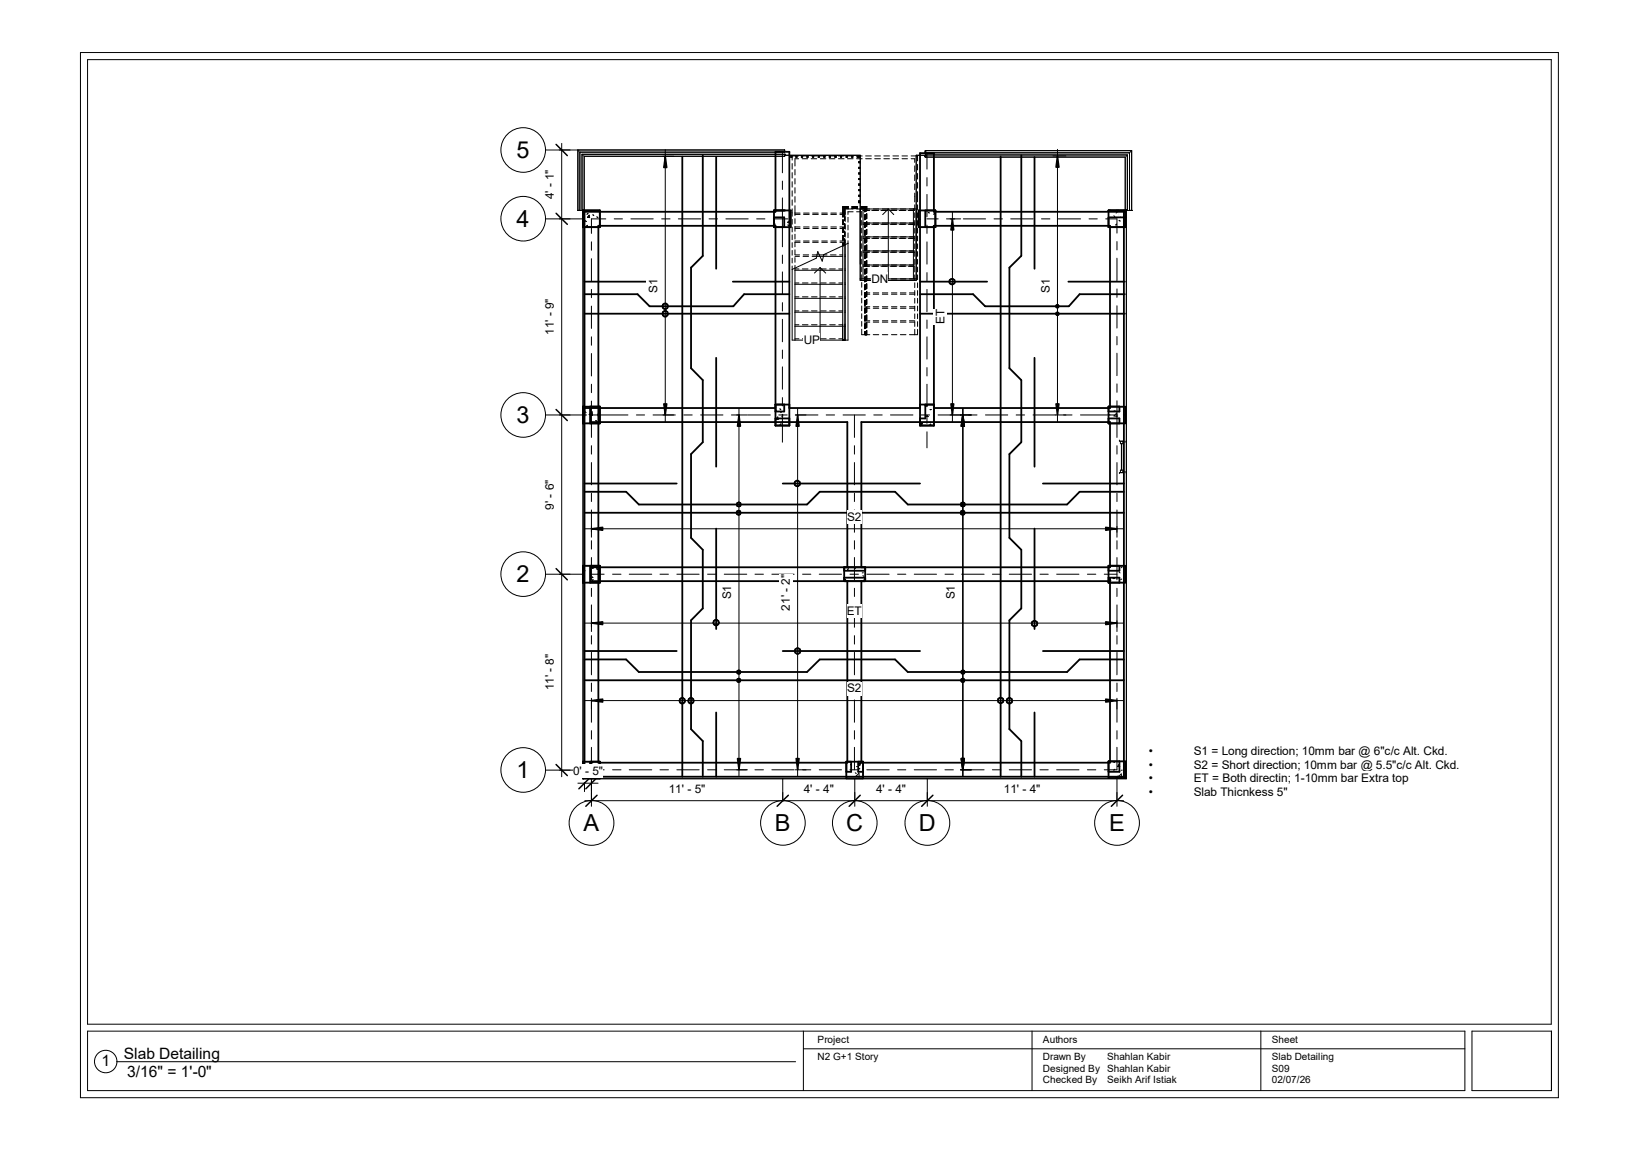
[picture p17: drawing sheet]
<svg xmlns="http://www.w3.org/2000/svg" width="420mm" height="297mm" viewBox="0 0 420 297" stroke-linecap="round" stroke-linejoin="round" font-family="sans-serif">
<defs><g id="words">
<g font-size="6">
<text x="132.4" y="40.5">5</text>
<text x="132.4" y="58.1">4</text>
<text x="132.4" y="108.4">3</text>
<text x="132.4" y="149.1">2</text>
<text x="132.4" y="199.3">1</text>
<text x="149.5" y="212.9">A</text>
<text x="198.5" y="212.9">B</text>
<text x="216.8" y="212.9">C</text>
<text x="235.4" y="212.9">D</text>
<text x="284.2" y="212.9">E</text>
</g>
<g font-size="4">
<text x="26" y="273.3">1</text>
<text x="31.7" y="271.3">Slab Detailing</text>
<text x="32.6" y="275.9">3/16&quot; = 1'-0&quot;</text>
</g>
<g font-size="3">
<text x="141.9" y="51.1" transform="rotate(-90 141.9 51.1)">4' - 1&quot;</text>
<text x="168.5" y="75" transform="rotate(-90 168.5 75)">S1</text>
<text x="223.3" y="72.5">DN</text>
<text x="269" y="75" transform="rotate(-90 269 75)">S1</text>
<text x="242" y="83.1" transform="rotate(-90 242 83.1)">ET</text>
<text x="141.9" y="85.9" transform="rotate(-90 141.9 85.9)">11' - 9&quot;</text>
<text x="206" y="88.2">UP</text>
<text x="141.9" y="130.6" transform="rotate(-90 141.9 130.6)">9' - 6&quot;</text>
<text x="217" y="133.4">S2</text>
<text x="187.4" y="153.6" transform="rotate(-90 187.4 153.6)">S1</text>
<text x="244.7" y="153.6" transform="rotate(-90 244.7 153.6)">S1</text>
<text x="202.4" y="156.5" transform="rotate(-90 202.4 156.5)">21' - 2&quot;</text>
<text x="217" y="157.6">ET</text>
<text x="141.9" y="176.9" transform="rotate(-90 141.9 176.9)">11' - 8&quot;</text>
<text x="217" y="177.5">S2</text>
<text x="294.4" y="193.5">•</text>
<text x="294.4" y="197">•</text>
<text x="305.9" y="193.5">S1 = Long direction; 10mm bar @ 6&quot;c/c Alt. Ckd.</text>
<text x="305.9" y="197">S2 = Short direction; 10mm bar @ 5.5&quot;c/c Alt. Ckd.</text>
<text x="146.9" y="198.6">0' - 5&quot;</text>
<text x="171.4" y="203.1">11' - 5&quot;</text>
<text x="206" y="203.1">4' - 4&quot;</text>
<text x="224.5" y="203.1">4' - 4&quot;</text>
<text x="257.3" y="203.1">11' - 4&quot;</text>
<text x="294.4" y="200.5">•</text>
<text x="294.4" y="203.9">•</text>
<text x="305.9" y="200.5">ET = Both directin; 1-10mm bar Extra top</text>
<text x="305.9" y="203.9">Slab Thicnkess 5&quot;</text>
</g>
<g font-size="2.6">
<text x="209.5" y="267.2">Project</text>
<text x="267.3" y="267.2">Authors</text>
<text x="325.9" y="267.2">Sheet</text>
<text x="209.5" y="271.7">N2 G+1 Story</text>
<text x="267.2" y="271.7">Drawn By</text>
<text x="267.2" y="274.7">Designed By</text>
<text x="283.7" y="271.7">Shahlan Kabir</text>
<text x="283.7" y="274.7">Shahlan Kabir</text>
<text x="325.9" y="271.7">Slab Detailing</text>
<text x="325.9" y="274.7">S09</text>
<text x="267.2" y="277.6">Checked By</text>
<text x="283.7" y="277.6">Seikh Arif Istiak</text>
<text x="325.9" y="277.6">02/07/26</text>
</g>
</g></defs>
<g fill="none" stroke="#fefefe" stroke-width=".26">
<path d="M148.1 38.4h.1M148.1 38.4l.3 .4M148.1 38.5h.1M148.4 38.8h.1M148.4 38.8l.2 .2M148.6 39h.1M149.1 39.5h.1M149.1 39.5l.2 .2M149.2 39.6h.1M149.3 39.7l.2 .2M149.3 39.7h.1M149.4 39.7v.1"/>
<path d="M149.4 39.8h51.6M149.4 39.8v14.1h.3M149.4 39.8l.2 .1M149.5 39.8v.1M149.5 39.9h.1M149.6 39.9h.1M149.6 39.9l.1 .1M149.6 40h.1M201 40h.1M201 39.9h.1M201 39.6h.1M237.1 39.8h.1"/>
<path d="M237.1 39.9h.1M288.6 39.9h.1M288.6 39.8v14.1M288.7 39.9h.1M288.8 39.8h.1M288.9 39.7h.1M288.9 39.7l-.6 .6M289.4 39.2h.1M289.9 38.7h.1M290 38.6l-.6 .6M149.2 53.9h.1M149.5 53.9h.1"/>
<path d="M149.6 53.9h.1M149.7 40h.1M149.7 53.9h.1M151 53.9v4.3M237.1 40.1h.1M286.6 55.7v2.5M288.4 40.2h.1M288.5 53.9h.1M288.5 40.1h.1M288.8 53.9h.1M216 76.5h.4M216 72.9h.4"/>
<path d="M216 68.9h.4M216 69.3h.4M216 72.5h.4M216 65.7h.4M216 76.1h.4M216 79.7h.4M216 65.3h.4M216 83.2h.4M216 86.8h.4M216 83.6h.4M216 80h.4M286.6 104.2v1.3"/>
<path d="M286.6 107.2v1.3M286.6 145v1.3M286.6 148v1.3M151.2 197.9h2.5M286.6 195.1v2.7"/>
</g>
<g fill="none" stroke="#fdfdfd" stroke-width=".26">
<path d="M148.1 38.4h.1M148.1 38.5h.1M148.4 38.8h.1M148.6 39h.1M149.1 39.5h.1M149.6 39.9h.1M201 39.9h.1M201 39.5h.1M201 39.6h.1M201 40h.1M201 39h.1M201 38.5h.1"/>
<path d="M201 38.4h.1M201 40h-51.4v13.9M201 39.6h-51.8v14.3M237.1 39.2h.1M237.1 39.7h.1M237.1 39.9h.1M237.1 39.8h.1M237.1 39.8h51.7v14.1M237.1 38.6v.1M288.9 39.7h.1M289.4 39.2h.1M290 38.6l-.1 .1"/>
<path d="M148.1 53.9h.1M148.4 53.9h.1M148.6 53.9h.1M149.1 53.9h.1M149.2 53.9h.1M149.4 53.9h.3M149.7 40h.1M153.7 53.9h-2.7v4.3M198.3 53.9h2.7M198.3 55.7v2.5M236.9 53.9v4.3M237.1 40.1h.1"/>
<path d="M237.1 53.9h2.6M237.1 40.1h51.4v13.8M237.1 40.2v.1M284.1 53.9h2.5v4.3M284.1 55.7v2.5M288.3 53.9h.1M288.4 40.2l-.1 .1M288.5 53.9h.1M288.8 53.9h.1M288.9 53.9h.1M289.4 53.9h.1M289.9 53.9h.1"/>
<path d="M215.9 87.2h.1M215.9 86.8h.1M215.9 83.2h.1M216 83.6h.1M216 82.7v4.5M216.4 82.7v4.5M216.4 83.6h.1M216.4 86.8h.1M216.4 83.2h.1M216.5 83.6h.1M216.5 87.2h.1M151 104.2v4.3"/>
<path d="M151.2 104.2h2.5M198.7 107.2v1.9M201 103.7h-2.3v1.8M235.8 107.2v1.8M237.1 103.7h2.2M284.1 105.5v-1.3h2.5v4.3M284.1 107.3v1.2M151 145v4.3M151.2 145h2.5M216.3 148v.9M221.7 145.4h-5.4v.9M284.1 146.3v-1.3h2.5v4.3"/>
<path d="M284.1 148v1.3M151 195.2v2.7h2.7M151.2 195.2h2.5M216.9 197.9h4.2M218.1 195.2h-1.2v2.6M219.9 195.2h1.2M284.1 197.8v-2.7h2.5v2.8h-2.5"/>
</g>
<g fill="none" stroke="#eee" stroke-width=".26">
<path d="M148.1 38.4l.2 .3M148.4 38.7l.2 .3M149.1 39.5l.3 .3M149.4 39.8l.1 .1M149.5 39.9l.2 .1M201 38.4h.1M201 38.5h.1M201 39h.1M201 39.5h.1M201 39.9h.1M237.1 39.2h.1M237.1 39.7h.1"/>
<path d="M237.1 38.6v.1M288.7 39.9h.1M288.9 39.7l-.2 .2M289.6 38.9h.1M289.6 38.9l-.2 .3M289.9 38.7h.1M289.9 38.7l-.2 .2M148.1 53.9h.1M148.4 53.9h.1M148.6 53.9h.1M149.1 53.9h.1M151 53.9h-1.6v4.3h4.3v-4.3"/>
<path d="M198.3 53.9h.1M198.3 55.7h.1M198.3 53.9h4.3v4.3h-4.3M198.3 53.9v1.8M198.3 55.7h2.7v2.5M201 53.9h.1M201 40h.1M220 51.7h.3M237.1 53.9h.1M237.1 53.9h-.2v4.3h2.8v-4.3M237.1 40.2v.1M237.1 53.9v4.3"/>
<path d="M284.1 53.9h.1M284.1 55.7h.1M284.1 53.9h4.3M284.1 55.7h4.2v2.5h-4.2M284.1 53.9v1.8M286.6 53.9v1.8M288.3 53.9h.1M288.4 40.2h.1M288.6 40l-.2 .2M288.9 53.9h.1M289.4 53.9h.1M289.9 53.9h.1"/>
<path d="M215.9 65.3h.1M215.9 76.5h.1M215.9 72.9h.1M215.9 69.3h.1M215.9 65.7h.1M215.9 79.7h.1M215.9 76.1h.1M215.9 72.5h.1M215.9 68.9h.1M216 62.9v19.8M216.4 65.3h.1M216.4 62.8v19.9"/>
<path d="M216.4 76.5h.1M216.4 72.9h.1M216.4 69.3h.1M216.4 65.7h.1M216.4 79.7h.1M216.4 76.1h.1M216.4 72.5h.1M216.4 68.9h.1M220.4 67.7v3.8M234.8 67.7v3.8M215.9 87.2h.1M215.9 80h.1"/>
<path d="M216 83.4h.1M216 82.7v.7M216.2 82.5l-.2 .2M216.2 82.5h.1M216.2 82.5l.2 .2M216.4 82.7l.1 .6a.23 .23 0 0 1-.2 .3 .23 .23 0 0 1-.3-.2M216.4 80h.1M216.5 87.2h.1M149.4 104.2h.1M149.4 108.5h.1M149.4 104.2v4.3M151.2 104.2h-.2v4.3h2.7v-4.3"/>
<path d="M151.2 104.2v4.3M198.7 107.2h.1M198.7 105.5h.1M198.7 105.5v1.7M198.7 107.2h3.6M201 103.7h.1M201 103.7h1.3v5.4h-3.6M201 103.7v1.8h-2.3M235.8 107.2h.1M237.1 103.7h.1M237.1 103.7v3.5h-1.3M237.1 103.7h-1.3v3.5"/>
<path d="M239.3 103.7v5.4h-3.5M284.1 105.5h.1M284.1 107.2h.1M284.1 105.5v1.8M284.1 107.2h2.8v1.3h-2.8M286.6 105.5v1.7M286.6 104.2h.3M286.9 104.2v1.3h-2.8M149.4 145h.1M149.4 149.3h.1M149.4 145v4.3M151.2 145h.1"/>
<path d="M151.2 145h-.2v4.3h2.7v-4.3M151.2 145v4.3M216.3 146.3h.1M216.3 148h.1M216.3 146.3v1.7M216.3 146.3h5.4M216.3 148h5.4M221.7 145.4v3.5h-5.4M284.1 146.3h.1M284.1 148h.1M284.1 146.3v1.7M284.1 148h2.8v1.3h-2.8"/>
<path d="M286.6 146.3v1.7M286.6 145h.2M286.9 145h.1M286.9 145v1.3h-2.8M149.4 195.2h.1M149.4 199.5h.1M149.4 195.2v4.3M151 197.9h.2M151.2 195.2h.1M151.2 195.2v4.3h2.5v-4.3M151.2 195.2h-.2v4.3M216.9 197.8h.1"/>
<path d="M218.1 195.2h.1M218.1 195.2h1.8M218.1 195.2v2.6h-1.2M219.9 195.2h.1M219.9 195.2v2.6h1.2M221.1 195.2v2.7l-4.2-.1M284.1 197.8h.1M284.1 197.8l4.2 .1M286.6 197.8v.1M286.6 195.1h.3M286.9 195.1h.1M286.9 195.1v2.7h-2.8"/>
</g>
<g fill="none" stroke="#000" stroke-width=".26">
<path d="M148.1 38.4h52.9v.6h-52.4v14.9h-.5zM148.3 38.7h.1M149.4 39.8h.1M201 39.5h.1M201 39.5h-51.9v14.4h.3v145.7h139.2v-145.7M201 39.8h19.4v32h14.4v-32h2.3M201 39.5v.5h-51.3v13.9h4M204.6 40h-1.6v1M207.9 40h1.4M210.2 40h1.4M214.8 40h1.5M217.2 40h1.4"/>
<path d="M219.5 40h1.4M221.8 40h1.5M224.2 40h1.4M226.5 40h1.4M228.8 40h1.5M231.1 40h1.4M233.5 40h1.6v1.2M237.1 39.8h.1M237.1 38.7h.1M237.1 38.6h52.9v15.3h-.6v-14.7h-52.3zM288.7 39.9l-.1 .1M289.7 38.9h-.1"/>
<path d="M148.6 53.9h.1M149.3 53.9h.1M149.4 58.2h1.6M150 56.6l.2 .2M150.5 57.7l-.2 .3M150.7 54.7l-.3 .2M151 55.2l.1 .6-.6-.1zM151.9 55l.2 .2M153 55.6l.2 .2M198.3 53.9h2.7M198.3 55.7v2.5M198.6 57.4l-.3 .1"/>
<path d="M198.8 54.1l-.3 .1M201.8 57h.3M201.8 57.7l.3 .1M202.1 56.8l-.3 .1M202.6 40h.3v.3h-.3zM203 41.9v1.4M203 44.2v1.4M203 46.6v1.4M203 48.9v1.4M203 51.2v1.4M203 53.5v1.9M203 56.2v1.2"/>
<path d="M203 58.2v1.2M203.7 43.4v1.4M203.7 45.8v1.4M203.7 48.1v1.4M203.7 50.4v1.4M203.7 52.7v2.5M203.7 56v1.3M203.7 58v1.3M203.7 54.9h1.3M203.7 54.6h1.3M203.7 58.2h1.3M203.7 58.5h1.3"/>
<path d="M204 40v.3h.2v-.3M204.6 40.7h-.9v1.8M205.5 40.7h1.5M205.7 40v.3h-.3v-.3h1.7v.3h-.3v-.3M205.9 54.9h1.4M205.9 54.6h1.4M205.9 58.2h1.4M205.9 58.5h1.4M207.9 40.7h1.4M208.2 54.9h1.5M208.2 54.6h1.5M208.2 58.2h1.5"/>
<path d="M208.2 58.5h1.5M208.2 40v.3h.3v-.3M209.7 40h.2v.3h-.2zM210.2 40.7h1.4M210.6 54.9h1.4M210.6 54.6h1.4M210.6 58.2h1.4M210.6 58.5h1.4M211.1 40v.3h.3v-.3M212.5 40.7h1.5M212.8 40v.3h-.3v-.3h1.7v.3h-.2v-.3M212.9 54.9h1.4"/>
<path d="M212.9 54.6h1.4M212.9 58.2h1.4M212.9 58.5h1.4M214.8 40.7h1.5M215.2 54.9h1.4M215.2 54.6h1.4M215.2 58.2h1.4M215.2 58.5h1.4M215.4 40v.3h.2v-.3M215.9 56.3v1.3M215.9 58.4v1.2M216 56.3v1.3"/>
<path d="M216 58.3v1.3M216.4 57.3v1.2M216.4 59.3v1.2M216.5 57.2v1.3M216.5 59.2v1.3M216.6 55.5v1.3M216.6 57.5v1.3M216.6 59.5v1.2M216.8 40h.3v.3h-.3zM217.2 40.7h1.4M217.3 55.7v1.2M217.3 57.7v1.2"/>
<path d="M217.3 59.7v1.2M217.4 53h-1.4v2.6M217.4 53.4h-1v3.1M217.4 53h-1.5v2.6M217.4 53.5h-.9v3M218.3 40v.3h.2v-.3M218.3 53h1.5M218.3 53.4h1.5M218.3 53.5h1.5M218.6 53.6h-2v1.1M218.6 54.3h-1.3v.6M219.5 53.6h15.3"/>
<path d="M219.5 54.3h1.3v1.4M219.5 40.7h1.4M219.7 40v.3h.3v-.3M220 40v.3h.3v-.3M220 41.4h.3v.3h-.3zM220 42.9h.3v.2h-.3zM220 44.3h.3v.3h-.3zM220 45.8h.3v.2h-.3zM220 47.2h.3v.3h-.3zM220 48.6h.3v.3h-.3zM220 50h.3v.3h-.3zM220 51.5h.3v.4h-.3z"/>
<path d="M220 51.7h.3M220.6 53h1.4v1.1M220.6 53.4h1.1v.8M220.6 53.5h1v.8M220.6 53h1.6v1M220.8 56.5v1.2M220.8 58.5v1.2M221.1 57.5h1.8M221.1 53.9h1.8M221.1 57.1h13.3M221.1 53.6v17.9M221.5 53.6v.7"/>
<path d="M221.5 55.1v1.2M221.5 57.1v1.2M221.5 59.1v1.2M221.6 55v1.3M221.6 57.1v1.2M221.6 59.1v1.2M221.7 55v1.2M221.7 57v1.3M221.7 59v1.2M221.8 40.7h1.5M222 54.8v1.2M222 56.8v1.2"/>
<path d="M222 58.8v1.2M222.2 54.8v1.2M222.2 56.8v1.2M222.2 58.8v1.2M223.4 57.5h1.8M223.4 53.9h1.8M224.2 40.7h1.4M225.7 57.5h1.8M225.7 53.9h1.8M226.5 40.7h1.4M227.6 53.6v17.9M227.6 53.6l1.4 1.4"/>
<path d="M227.6 53.6l-1.4 1.4M228 57.5h1.8M228 53.9h1.8M228.8 40.7h1.5M230.4 57.5h1.8M230.4 53.9h1.8M231.1 40.7h1.4M232.7 57.5h1.7M232.7 53.9h1.7M233.5 40.7h.9v.9M234.1 53.6v17.9M234.4 42.5v1.4"/>
<path d="M234.4 44.8v1.5M234.4 47.2v1.4M234.4 49.5v2.2M234.4 52.5v1.2M234.4 54.5v1.3M234.4 56.5v1.2M234.4 58.5v1.2M235.1 42.1v1.5M235.1 44.4v1.5M235.1 46.8v1.4M235.1 49.1v2.6M235.1 52.5v1.2"/>
<path d="M235.1 54.5v1.3M235.1 56.5v1.2M235.1 58.5v1.2M235.5 56.1l.3 .2M236.9 53.9h-1.5v4.3h1.5M237.1 40.2h.1M237.1 53.9h2.6M237.1 40.3v-.6h51.8v14.2h-4.8M237.1 40.3h51.2v17.9h-1.7M237.9 54.4l.2 .2M239.4 57.7l-.3 .3M239.5 54.7l-.2 .2"/>
<path d="M284.1 55.7v2.5M285.4 55.3l.3 .2M286 53.9h.1M286 53.9h.5M286.1 57.4l-.2 .3M286.3 54.4l-.3 .2M286.5 53.9h.1M286.8 56.5l.2 .1M287 55.7h.1M287.3 55.7h-.3M288 53.9h.1M288 53.9l-.5 .2 .5 .3 .2-.5"/>
<path d="M288.2 53.9h.1M288.4 53.9h.1M288.8 53.9h.1M289.9 53.9h.1M203 60.2v1.2M203 62.2v1.2M203 64.2v1.2M203 66.2v1.2M203.7 60v1.3M203.7 62v1.2M203.7 64v1.2M203.7 66v1.2"/>
<path d="M203.7 68v19.2M203.7 61.8h1.3M203.7 65.3h1.2M203.7 68.9h1M203.7 72.5h1M203.7 76.1h1M203.7 79.7h1M203.7 62.1h1.3M203.7 65.7h1.2M203.7 69.3h12.2M203.7 72.9h12.2M203.7 76.5h12.2"/>
<path d="M205.6 68.9h1.5M205.6 72.5h1.5M205.6 76.1h1.5M205.6 79.7h1.5M205.8 65.7h1.4M205.8 65.3h1.4M205.9 61.8h1.4M205.9 62.1h1.4M207.9 68.9h1.5M207.9 72.5h1.5M207.9 76.1h1.5M207.9 79.7h1.5"/>
<path d="M208.1 65.7h7.8M208.2 65.3h3.7M208.2 61.8h1.5M208.2 62.1h1.5M210.1 68.6v18.6M210.1 68.6l1.5 1.4M210.1 68.6l-1.4 1.4M210.3 68.9h1.4M210.3 72.5h1.4M210.3 76.1h1.4M210.3 79.7h1.4M210.6 61.8h1.4"/>
<path d="M210.6 62.1h1.4M212.6 68.9h1.4M212.6 72.5h1.4M212.6 76.1h1.4M212.6 79.7h1.4M212.8 65.3h1.4M212.9 61.8h1.4M212.9 62.1h1.4M214.9 68.9h1M214.9 72.5h1M214.9 76.1h1M214.9 79.7h1"/>
<path d="M215.1 65.3h.8M215.2 61.8h1.4M215.2 62.1h1.4M215.9 60.4v1.2M215.9 62.4v24.8M216 60.3v1.3M216.4 61.3v1.5l-.4 .1v-.6M216.5 65.3h.1M216.5 68.9h.1M216.5 72.5h.1M216.5 76.1h.1M216.5 79.7h.1"/>
<path d="M216.5 65.7h.1M216.5 69.3h.1M216.5 72.9h.1M216.5 76.5h.1M216.5 61.2v26M216.5 62.7l-.6 .3M216.6 61.5v25.7M217.3 61.7v25.5h-14.3v-19M217.3 62.4l-6.2 2.8-.4 1.7-1.2-2.4-.3 1.7-6.2 2.8M220.4 71.5h14.4M220.8 60.5v1.2M220.8 62.4v1.3"/>
<path d="M220.8 64.4v1.3M220.8 66.4v1.2M220.8 68.4v1.2M220.8 70.4v1.2M220.8 72.4v1.2M220.8 74.4v1.2M220.8 76.4v1.2M220.8 78.4v1.2M221.1 68.2h1.8M221.1 64.6h1.8M221.1 61.1h1.8M221.1 67.9h13.3"/>
<path d="M221.1 64.3h13.3M221.1 60.7h13.3M221.5 61.1v1.2M221.5 63.1v1.2M221.5 65.1v1.2M221.5 67.1v1.2M221.5 69v1.3M221.5 71v1.3M221.5 73.1v1.2M221.5 77v1.3M221.5 79v1.3M221.5 79h1.4"/>
<path d="M221.5 75.4h1.4M221.5 78.6h1.4M221.6 61v1.3M221.6 63v1.3M221.6 65v1.3M221.6 67v1.2M221.6 69v1.2M221.6 71v1.2M221.6 73v1.3M221.6 75v1.2M221.6 77v1.2M221.6 79v1.2"/>
<path d="M221.7 61v1.2M221.7 63v1.2M221.7 65v1.2M221.7 67v1.2M221.7 69v1.2M221.7 71v1.2M221.7 72.9v1.3M221.7 75v1.2M221.7 77v1.2M221.7 79v1.2M222 60.8v1.3M222 62.8v1.3"/>
<path d="M222 64.8v1.2M222 66.8v1.2M222 68.8v1.2M222 70.8v1.2M222 72.8v1.2M222 74.8v1.2M222 76.8v1.2M222 78.8v1.2M222.2 60.7v1.3M222.2 62.8v1.2M222.2 64.8v1.2M222.2 66.8v1.2"/>
<path d="M222.2 68.7v1.3M222.2 70.7v1.3M222.2 72.7v1.3M222.2 74.7v1.2M222.2 76.7v1.2M222.2 78.7v1.3M222.9 75.1h-1.4v1.2M223.4 68.2h1.8M223.4 64.6h1.8M223.4 61.1h1.8M223.8 79h1.4M223.8 75.4h1.4"/>
<path d="M223.8 78.6h1.4M223.8 75.1h1.4M225.7 68.2h1.8M225.7 64.6h1.8M225.7 61.1h1.8M226.1 79h1.4M226.1 75.4h1.4M226.1 78.6h1.4M226.1 75.1h1.4M228 68.2h1.8M228 64.6h1.8M228 61.1h1.8"/>
<path d="M228.4 79h1.4M228.4 75.4h1.4M228.4 78.6h1.4M228.4 75.1h1.4M230.4 68.2h1.8M230.4 64.6h1.8M230.4 61.1h1.8M230.7 79h1.5M230.7 75.4h1.5M230.7 78.6h1.5M230.7 75.1h1.5M232.7 68.2h1.7"/>
<path d="M232.7 64.6h1.7M232.7 61.1h1.7M233 79h1.4M233 75.4h1.4M233 78.6h1.4M233 75.1h1.4M234.4 60.5v1.2M234.4 62.5v1.2M234.4 64.5v1.2M234.4 66.5v1.2M234.4 68.5v1.2M234.4 70.4v1.3"/>
<path d="M234.4 72.5v1.2M234.4 74.5v1.2M234.4 76.5v1.2M234.4 78.4v1.3M235.1 60.5v1.2M235.1 62.5v1.2M235.1 64.5v1.2M235.1 66.5v1.2M235.1 68.5v1.2M235.1 70.4v1.3M235.1 72.5v1.2M235.1 74.5v1.2"/>
<path d="M235.1 76.5v1.2M235.1 78.4v1.3M203.7 83.2h1M203.7 86.8h1M203.7 80h12.2M203.7 83.6h12.2M205.6 83.2h1.5M205.6 86.8h1.5M207.9 83.2h1.5M207.9 86.8h1.5M210.3 83.2h1.4M210.3 86.8h1.4"/>
<path d="M212.6 83.2h1.4M212.6 86.8h1.4M214.9 83.2h1M214.9 86.8h1M216.2 83.6h.1M216.5 83.2h.1M216.5 86.8h.1M216.5 80h.1M216.5 83.6h.1M220.8 84.4v1.4h2.1M220.8 80.4v1.2M220.8 82.4v1.2"/>
<path d="M221.5 81v1.3M221.5 83v1.2M221.5 85v.8M221.5 82.5h1.4M221.5 82.2h1.4M221.6 81v1.2M221.6 83v1.2M221.6 85v.8M221.7 80.9v1.3M221.7 82.9v1.3M221.7 84.9v.9M222 80.8v1.2"/>
<path d="M222 82.8v1.2M222 84.8v1M222.2 80.7v1.3M222.2 82.7v1.2M222.2 84.7v1.1M223.8 85.8h1.4M223.8 82.5h1.4M223.8 82.2h1.4M226.1 85.8h1.4M226.1 82.5h1.4M226.1 82.2h1.4M228.4 85.8h1.4"/>
<path d="M228.4 82.5h1.4M228.4 82.2h1.4M230.7 85.8h1.5M230.7 82.5h1.5M230.7 82.2h1.5M233 82.5h1.4M233 82.2h1.4M234.4 80.4v1.3M234.4 82.4v1.3M234.4 84.4v1.4M235.1 84.4v1.4h-2.1M235.1 80.4v1.3"/>
<path d="M235.1 82.4v1.3M149.4 107.1h.1M149.4 107.1l.2-.1-.2 .6M149.4 108.5h1.6M149.4 104.2h1.6M149.9 105.5l.3 .2M151.2 106.3l.6 .1M151.2 104.2h2.5M151.6 104.2l.2 .1-.2-.1M151.7 105.5l-.7 .8 .8 .1M151.7 105.5l.1 .9M151.7 105.5l-.5 .5"/>
<path d="M152.7 107.8l.2 .1M153.5 106.3h-.3M153.5 105.9l-.2 .1M198.7 105.1h.1M198.7 107.2v1.9M198.8 107.4l.5-.6 .1 .6M198.8 107.4h.6M199 107.2l-.2 .2M199.3 107.2l.1 .2M199.9 104.8l.2 .2M200.2 108.6l-.3 .2M200.3 105.6l-.3 .1"/>
<path d="M200.4 106.2l.3 .1M200.6 106.6l-.3 .1M201 103.7h-2.3v1.8M235.8 108.7l.5-.2-.2 .5-.3-.2M235.8 107.2v1.9M236.2 108.5l-.3 .1M237.1 103.8l.1-.1-.2 .3h.5M237.1 104h.4M237.1 103.7h2.2M237.5 103.7h.1M237.5 103.7v.3M237.6 106.6l-.2 .1"/>
<path d="M237.6 106.6l.3 .2M238.2 109.1l.3-.4v.4M238.5 108.2l-.3 .1M238.6 104.9l-.3 .1M284.1 107.2v1.3M284.4 106.3l-.3 .1M285.7 105.3l-.2 .1M286.1 105.9l.2 .8-.8-.1zM286.9 104.2h1.4v4.3h-1.7M286.9 104.2h-2.8v1.3M286.9 112.8v.3h.8v.6h-.6v-.6M287.7 113.2h.9"/>
<path d="M287.1 121.1v-.6h.6v.6h-.8v.3M287.7 120.9h.9M149.4 147.6h.1M149.4 149.3h1.6M149.4 145h1.6M149.5 145.8l.2 .2M149.9 146.3h-.3M151.2 145h2.5M151.7 147.8l.2 .2M152 148.5l-.3 .3M152.1 145.5l-.3 .2M152.9 145.8h.5"/>
<path d="M216.3 148v.9M216.5 148.4l.2 .2M217.1 148.9l.2-.1-.1 .1M217.4 145.8l-.2 .1M218.9 145.5l.3 .2M221.1 147.5l.3 .2M221.2 146.8h-.3M221.4 148.6l.2 .2M221.7 145.4h-5.4v.9M284.1 146.3v-1.3h4.2v4.3h-1.7M284.1 148v1.3M284.5 148.2l.1 .6h-.5z"/>
<path d="M285.2 148.1l.3 .2M285.6 148.2h-.3M286.8 146.6l.2 .2M287.4 148.4l-.2 .1M287.5 145.3l-.2 .2M149.4 199.1h.1M149.4 195.2h1.6M149.5 199.1h-.1M149.6 199l.3 .1M149.7 198.4l.3 .1M150.2 197.4l-.3 .1M151.2 198.2h.3"/>
<path d="M151.2 195.2h2.5M151.4 197.6l-.5 .5 .6 .1M151.4 197.6l.1 .6M151.4 197.6l-.2 .2M151.8 198.8l.6-.3-.1 .6zM151.9 195.5h-.3M152.6 198l.3 .1M152.9 198l.1 .8-.9-.1zM153.7 197.9v1.6h-4.3M216.9 197.9v1.6h4.2v-1.6M218.1 196l-.1-.1 .2 .2M218.1 195.2h-1.2v2.6"/>
<path d="M219.2 198l.2 .2M219.4 198.9l.7-.7 .1 .8zM219.8 196.4l-.3 .1M219.9 195.8l.4 .3M219.9 195.2h1.2M220.3 196.9l-.3 .2M220.5 195.6l-.6 .2 .4 .3M220.5 195.6l-.2 .5M220.5 195.6l-.6 .2M284.1 197.8h.1M284.1 197.8v-2.7h4.2v4.3h-4.2v-1.5M285.3 195.2l.3 .2"/>
<path d="M285.7 197.1l-.3 .3M285.9 199.4l.4-.2v.2M286.4 196.4l.5 .1M286.5 198.8l.2 .2M286.6 199.1l.7-.8 .1 .9zM286.8 195.9l-.4 .5M286.8 195.9l.1 .6-.5-.1M286.8 195.9h.1M287.6 197.4h-.3"/>
</g>
<g fill="none" stroke="#000" stroke-width=".47">
<path d="M149.4 53.9h4.3v4.3h-4.3zM198.3 53.9h4.3v4.3h-4.3zM198.3 55.7h2.7v2.5M235.4 53.9h4.3v4.3h-4.3zM237.1 53.9v4.3M284.1 53.9h4.2v4.3h-4.2zM284.1 55.7h4.2M149.4 104.2v4.3h4.3v-4.3h-2.5v4.3M149.4 104.2h4.3M198.7 103.7h3.6v5.4h-3.6zM198.7 107.2h3.6M201 103.7v1.8h-2.3"/>
<path d="M235.8 103.7h3.5v5.4h-3.5zM237.1 103.7v3.5h-1.3M284.1 104.2h4.2v4.3h-4.2v-4.3h2.8v1.3h-2.8M284.1 107.2h2.8v1.3M149.4 145h4.3v4.3h-4.3zM151.2 145v4.3M216.3 145.4h5.4v3.5h-5.4zM216.3 148h5.4M216.3 146.3h5.4M284.1 145h4.2v4.3h-4.2zM284.1 148h2.8v1.3M286.9 145v1.3h-2.8"/>
<path d="M149.4 195.2h4.3v4.3h-4.3zM151.2 195.2v4.3M216.9 195.2h4.2v4.3h-4.2zM218.1 195.2v2.6h-1.2M219.9 195.2v2.6h1.2M284.1 195.1h4.2v4.3h-4.2zM286.9 195.1v2.7h-2.8"/>
</g>
<path d="M287.4 113.7v6.8" fill="none" stroke="#000" stroke-width=".34"/>
<g fill="#000">
<circle cx="198.3" cy="53.9" r=".23"/>
<circle cx="201" cy="53.9" r=".23"/>
<circle cx="284.1" cy="53.9" r=".23"/>
<circle cx="288.3" cy="53.9" r=".23"/>
<circle cx="149.4" cy="108.5" r=".23"/>
<circle cx="149.4" cy="104.2" r=".23"/>
<circle cx="149.4" cy="149.3" r=".23"/>
<circle cx="149.4" cy="145" r=".23"/>
<circle cx="149.4" cy="199.5" r=".23"/>
<circle cx="149.4" cy="195.2" r=".23"/>
</g>
<g fill="#fff">
<path d="M206 85.5h4.1v3.4h-4.1z"/>
<path d="M223.3 69.8h4.3v3.4h-4.3z"/>
</g>
<g fill="none" stroke="#000" stroke-width=".26">
<path d="M200.5 38.9v5.4M237.5 39.2v4.1M155.2 56.1h-3.6v3.7M157.4 56.1h2.1M161.7 56.1h5.7M169.5 56.1h2.2M173.8 56.1h5.8M181.7 56.1h2.2M186 56.1h5.7M193.9 56.1h2.1M198.2 56.1h3.6M200.5 46.4v2.2"/>
<path d="M200.5 50.7v12.5M237.5 56.1h2.9M237.5 45.5v2.2M237.5 49.8v5.7M237.5 57.7v2.1M242.5 56.1h2.2M246.8 56.1h5.8M254.7 56.1h2.2M259 56.1h5.8M266.9 56.1h2.1M271.2 56.1h5.7M279.1 56.1h2.1"/>
<path d="M283.3 56.1h2.9v3.6M151.6 62v2.1M151.6 66.3v5.7M151.6 74.2v2.1M151.6 78.4v5.8M200.5 65.4v2.1M200.5 69.7v5.7M200.5 77.6v2.1M237.5 62v5.7M237.5 69.8v2.2M237.5 74.2v5.7M286.2 61.9v2.2"/>
<path d="M286.2 66.2v5.7M286.2 74v2.2M286.2 78.4v5.7M151.6 86.3v2.2M151.6 90.6v5.8M151.6 98.5v2.1M200.5 81.8v5.8M200.5 89.7v2.2M200.5 94v5.7M237.5 82v2.2M237.5 86.3v5.7M237.5 94.2v2.2"/>
<path d="M237.5 98.5v5.7M286.2 86.2v2.2M286.2 90.5v5.8M286.2 98.4v2.1M151.6 106.3h9.3M151.6 102.8v9.3M151.6 114.2v2.2M151.6 118.5v5.7M163.1 106.3h2.1M167.3 106.3h5.8M175.2 106.3h2.2M179.5 106.3h5.8"/>
<path d="M187.4 106.3h2.1M191.7 106.3h5.7M199.6 106.3h2.1M200.5 101.9v2.1M200.5 106.2v7.1M203.8 106.3h5.8M211.7 106.3h2.2M216 106.3h5.7M218.9 106.3v5.8M218.9 114.2v2.2M218.9 118.5v5.7M223.9 106.3h2.2"/>
<path d="M228.2 106.3h5.7M236.1 106.3h2.1M237.5 106.3v2.2M237.5 110.7v4.1M240.4 106.3h5.7M248.2 106.3h2.2M252.5 106.3h5.7M260.4 106.3h2.2M264.7 106.3h5.7M272.5 106.3h2.2M276.9 106.3h9.3M286.2 102.7v9.4"/>
<path d="M286.2 114.2v2.2M286.2 118.5v5.7M151.6 126.4v2.1M151.6 130.7v5.7M151.6 138.6v2.1M218.9 126.4v2.1M218.9 130.7v5.7M218.9 138.6v2.1M286.2 126.4v2.1M286.2 130.7v5.7M286.2 138.6v2.1M151.6 142.9v5.7"/>
<path d="M151.6 150.7v2.2M151.6 155v5.7M151.6 147.2h3.2M157 147.2h2.1M161.2 147.2h5.8M169.1 147.2h2.2M173.4 147.2h5.8M181.3 147.2h2.2M185.6 147.2h5.7M193.5 147.2h2.1M197.8 147.2h5.7M205.7 147.2h2.1"/>
<path d="M209.9 147.2h5.7M217.8 147.2h2.2M218.9 142.9v5.7M218.9 150.7v2.2M218.9 155v5.7M222.1 147.2h5.7M230 147.2h2.1M234.3 147.2h5.7M242.1 147.2h2.2M246.4 147.2h5.8M254.3 147.2h2.2M258.6 147.2h5.7"/>
<path d="M266.5 147.2h2.1M270.8 147.2h5.7M278.6 147.2h2.2M283 147.2h3.2M286.2 142.9v5.7M286.2 150.7v2.2M286.2 155v5.7M151.6 162.9v2.2M151.6 167.2v5.7M151.6 175v2.2M151.6 179.4v5.7M218.9 162.9v2.2"/>
<path d="M218.9 167.2v5.7M218.9 175v2.2M218.9 179.4v5.7M286.2 162.9v2.2M286.2 167.2v5.7M286.2 175v2.2M286.2 179.4v5.7M151.6 191.5v5.8h3.2M151.6 187.2v2.2M157 197.3h2.1M161.2 197.3h5.8M169.1 197.3h2.2"/>
<path d="M173.4 197.3h5.8M181.3 197.3h2.2M185.6 197.3h5.7M193.5 197.3h2.1M197.8 197.3h5.7M205.7 197.3h2.1M209.9 197.3h5.7M217.8 197.3h2.2M218.9 187.2v2.2M218.9 191.5v5.8M222.1 197.3h5.7M230 197.3h2.1"/>
<path d="M234.3 197.3h5.7M242.1 197.3h2.2M246.4 197.3h5.8M254.3 197.3h2.2M258.6 197.3h5.7M266.5 197.3h2.1M270.8 197.3h5.7M278.6 197.3h2.2M286.2 187.2v2.2M286.2 191.5v5.8h-3.2"/>
<circle cx="134.1" cy="56" r="5.7"/>
</g>
<g fill="none" stroke="#000" stroke-width=".47">
<path d="M180.1 39.8v25.8l-3 3v25.8l3 3v15.9l-3 3.1v21.4l3 3.1v15l-3 3.1v27.9l3 3v9.2M261.7 39.8v25.8l-3 3v25.8l3 3v15.9l-3 3.1v21.4l3 3.1v15l-3 3.1v27.9l3 3v9.2M149.8 54.3h48.9v-15.4h3.6v65.7h33.5v-65.4h3.5v15.1h48.7v144.8h-138.2zM174.8 40.1v159M183.5 40.3v28.6M239.3 57.9h45.1v46.7h-45.1zM256.4 40.1v159M265.1 40.3v28.6M149.8 75.4h13.6l3.1 3.1h21.4l2.8-3.1h11.6M149.8 72.2h17.2M187.8 72.2h14.5M235.8 75.4h13.5l3.1 3.1h21.5l2.7-3.1h11.6"/>
<path d="M235.8 72.2h17.1M270.6 78.3l.5-.1 .2 .3-.2 .3h-.3l-.2-.1zM273.8 72.2h14.4M149.8 80.4h52.5M183.5 91.7v27.9M235.8 80.4h52.4M265.1 91.7v27.9M270.6 80.3l.3-.2h.3v.6l-.3 .1-.3-.2zM149.8 104.6h48.9v-46.7h-45.4v137.6h63.8v-46.6h-65.5M151.6 108.2h65.5v37.2h-65.5M220.7 108.2h63.7v37.2h-63.7zM149.8 126h10.6l3.3 3.3h43.1l3.3-3.3h19.3l3.2 3.3h40.8l3.2-3.3h11.4"/>
<path d="M149.8 131.4h138.2M149.8 123.9h23.6M183.5 135.5v25.7M200.6 123.9h35.2M265.1 135.5v25.7M267.3 123.9h20.7M220.7 148.9h63.7v46.6h-63.7zM149.8 169h10.6l3.3 3.2h43.1l3.3-3.2h19.3l3.2 3.2h40.8l3.2-3.2h11.4M149.8 174.3h138.2M149.8 166.8h23.6M189 171.9h.6v.7h-.6zM189 174h.6v.7h-.6z"/>
<path d="M200.6 166.8h35.2M246.4 174h.6v.7h-.6zM246.4 171.9h.7v.7h-.7zM267.3 166.8h20.7M183.5 182.6v16.5M265.1 182.6v16.5"/>
<circle cx="170.5" cy="78.5" r=".71"/>
<circle cx="244" cy="72.2" r=".72"/>
<circle cx="170.5" cy="80.4" r=".72"/>
<circle cx="189.3" cy="131.4" r=".54"/>
<circle cx="189.3" cy="129.3" r=".54"/>
<circle cx="204.3" cy="123.9" r=".72"/>
<circle cx="246.7" cy="131.4" r=".53"/>
<circle cx="246.7" cy="129.3" r=".53"/>
<circle cx="183.5" cy="159.6" r=".71"/>
<circle cx="265.1" cy="159.8" r=".72"/>
<circle cx="174.8" cy="179.6" r=".71"/>
<circle cx="177.1" cy="179.6" r=".71"/>
<circle cx="204.4" cy="166.8" r=".72"/>
<circle cx="256.4" cy="179.5" r=".72"/>
<circle cx="258.7" cy="179.6" r=".71"/>
</g>
<path d="M132.4 52.7h3.3v6.7h-3.3z" fill="#fff"/>
<g fill="none" stroke="#000" stroke-width=".26">
<path d="M139.8 56.1h9.6"/>
<circle cx="134.1" cy="106.3" r="5.7"/>
</g>
<path d="M132.4 103h3.3v6.7h-3.3z" fill="#fff"/>
<g fill="none" stroke="#000" stroke-width=".26">
<path d="M139.8 106.3h10.5"/>
<circle cx="134.1" cy="147.1" r="5.7"/>
</g>
<path d="M132.4 143.8h3.3v6.7h-3.3z" fill="#fff"/>
<g fill="none" stroke="#000" stroke-width=".26">
<path d="M139.8 147.2h9.6"/>
<circle cx="134.1" cy="197.3" r="5.7"/>
</g>
<path d="M132.4 194h3.3v6.7h-3.3z" fill="#fff"/>
<g fill="none" stroke="#000" stroke-width=".26">
<path d="M139.8 197.4h9.6"/>
<circle cx="151.6" cy="210.9" r="5.7"/>
</g>
<path d="M149.5 207.5h4v6.7h-4z" fill="#fff"/>
<g fill="none" stroke="#000" stroke-width=".26">
<path d="M151.6 199.6v5.6"/>
<circle cx="219" cy="210.9" r="5.7"/>
</g>
<path d="M216.8 207.5h4.3v6.7h-4.3z" fill="#fff"/>
<g fill="none" stroke="#000" stroke-width=".26">
<path d="M219 199.6v5.6"/>
<circle cx="286.2" cy="210.9" r="5.7"/>
</g>
<path d="M284.2 207.5h4v6.7h-4z" fill="#fff"/>
<g fill="none" stroke="#000" stroke-width=".26">
<path d="M286.2 199.6v5.6"/>
<circle cx="200.6" cy="210.9" r="5.7"/>
</g>
<path d="M198.5 207.5h4.1v6.7h-4.1z" fill="#fff"/>
<g fill="none" stroke="#000" stroke-width=".26">
<path d="M200.6 199.6v5.6"/>
<circle cx="237.6" cy="210.9" r="5.7"/>
</g>
<path d="M235.4 207.5h4.4v6.7h-4.4z" fill="#fff"/>
<g fill="none" stroke="#000" stroke-width=".26">
<path d="M237.6 199.6v5.6"/>
<circle cx="134.1" cy="38.4" r="5.7"/>
</g>
<path d="M132.4 35.1h3.3v6.7h-3.3z" fill="#fff"/>
<path d="M139.8 38.4h8.3M143.9 36.7v162.4M143.3 56.1h2.8M143.3 106.3h2.8M143.3 147.2h2.8M143.3 197.4h2.8" fill="none" stroke="#000" stroke-width=".26"/>
<path d="M142.5 37l2.9 2.9M142.5 54.7l2.9 2.8M142.5 104.9l2.9 2.9M142.5 145.7l2.9 2.9M142.5 195.9l2.9 2.9" fill="none" stroke="#000" stroke-width=".38"/>
<g fill="#fff">
<path d="M139.1 167.6h3.6v9.4h-3.6z"/>
<path d="M139.1 122.9h3.6v7.7h-3.6z"/>
<path d="M139.1 76.5h3.6v9.4h-3.6z"/>
<path d="M139.1 43.4h3.6v7.7h-3.6z"/>
</g>
<path d="M149.9 205.2h138M151.6 203.1v3.5M200.6 205.2h.1M200.6 203.1v2.1M219 203.1v3.5M237.6 203.1v3.5M286.2 203.1v3.5" fill="none" stroke="#000" stroke-width=".26"/>
<path d="M153 203.8l-2.9 2.8M202 203.8l-2.9 2.8M220.4 203.8l-2.8 2.8M239.1 203.8l-2.9 2.8M287.7 203.8l-2.9 2.8" fill="none" stroke="#000" stroke-width=".38"/>
<g fill="#fff">
<path d="M171.4 200.4h9.3v3.4h-9.3z"/>
<path d="M206 200.4h7.7v3.4h-7.7z"/>
<path d="M224.5 200.4h7.7v3.4h-7.7z"/>
<path d="M257.3 200.4h9.3v3.4h-9.3z"/>
</g>
<path d="M246.1 106.3h2.8M246.7 104.6v94.4M246.1 197.3h2.8" fill="none" stroke="#000" stroke-width=".26"/>
<path d="M246.7 106.3l.4 2.9h-.8zM246.3 194.4h.8l-.4 2.9z" fill="#000" stroke="#000" stroke-width=".38"/>
<path d="M241.9 150h3.5v3.7h-3.5z" fill="#fff"/>
<path d="M269.8 40h3.3M271 38.3v69.7M270.4 106.3h2.7" fill="none" stroke="#000" stroke-width=".26"/>
<path d="M271 40l.4 2.8h-.8zM270.6 103.5h.8l-.4 2.8z" fill="#000" stroke="#000" stroke-width=".38"/>
<path d="M266.2 71.3h3.5v3.7h-3.5z" fill="#fff"/>
<path d="M246.1 106.3h2.8M246.7 104.6v94.4M246.1 197.3h2.8" fill="none" stroke="#000" stroke-width=".26"/>
<path d="M246.7 106.3l.4 2.9h-.8zM246.3 194.4h.8l-.4 2.9z" fill="#000" stroke="#000" stroke-width=".38"/>
<path d="M241.9 150h3.5v3.7h-3.5z" fill="#fff"/>
<path d="M246.1 106.3h2.8M246.7 104.6v94.4M246.1 197.3h2.8" fill="none" stroke="#000" stroke-width=".26"/>
<path d="M246.7 106.3l.4 2.9h-.8zM246.3 194.4h.8l-.4 2.9z" fill="#000" stroke="#000" stroke-width=".38"/>
<path d="M241.9 150h3.5v3.7h-3.5z" fill="#fff"/>
<path d="M188.8 106.3h2.7M189.4 104.6v94.4M188.8 197.3h2.7" fill="none" stroke="#000" stroke-width=".26"/>
<path d="M189.4 106.3l.3 2.9h-.7zM189 194.4h.7l-.3 2.9z" fill="#000" stroke="#000" stroke-width=".38"/>
<path d="M184.6 150h3.5v3.7h-3.5z" fill="#fff"/>
<path d="M149.9 135.5h138M151.6 134.9v2.8M286.2 134.9v2.8" fill="none" stroke="#000" stroke-width=".26"/>
<path d="M151.6 135.5l2.8-.4v.8zM283.3 135.1l2.9 .4-2.9 .4z" fill="#000" stroke="#000" stroke-width=".38"/>
<path d="M217 130.7h3.7v3.4h-3.7z" fill="#fff"/>
<path d="M149.9 179.5h138M151.6 178.9v2.8M286.2 178.9v2.8" fill="none" stroke="#000" stroke-width=".26"/>
<path d="M151.6 179.5l2.8-.3v.7zM283.3 179.2l2.9 .3-2.9 .4z" fill="#000" stroke="#000" stroke-width=".38"/>
<path d="M217 174.8h3.7v3.3h-3.7z" fill="#fff"/>
<path d="M170.5 38.4v69.6M169.9 40h2.7M169.9 106.3h2.7" fill="none" stroke="#000" stroke-width=".26"/>
<path d="M170.5 40l.4 2.9h-.8zM170.1 103.5h.8l-.4 2.8z" fill="#000" stroke="#000" stroke-width=".38"/>
<path d="M165.7 71.4h3.5v3.7h-3.5z" fill="#fff"/>
<path d="M243.5 56.1h2.7M244.1 54.4v53.6M243.5 106.3h2.7" fill="none" stroke="#000" stroke-width=".26"/>
<path d="M244.1 56.1l.3 2.8h-.7zM243.7 103.5h.7l-.3 2.8z" fill="#000" stroke="#000" stroke-width=".38"/>
<path d="M239.2 79.3h3.5v3.8h-3.5z" fill="#fff"/>
<path d="M149.9 159.7h138M151.6 159.1v2.7M286.2 159.1v2.7" fill="none" stroke="#000" stroke-width=".26"/>
<path d="M151.6 159.7l2.8-.4v.8zM283.3 159.3l2.9 .4-2.9 .4z" fill="#000" stroke="#000" stroke-width=".38"/>
<path d="M217 154.9h3.8v3.4h-3.8z" fill="#fff"/>
<path d="M203.8 106.3h2.7M204.4 104.6v94.4M203.8 197.3h2.7" fill="none" stroke="#000" stroke-width=".26"/>
<path d="M204.4 106.3l.4 2.9h-.8zM204 194.4h.8l-.4 2.9z" fill="#000" stroke="#000" stroke-width=".38"/>
<g fill="#fff">
<path d="M199.6 147.2h3.5v9.3h-3.5z"/>
<path d="M294.4 190.8h1.9v3.5h-1.9z"/>
<path d="M305.9 190.8h65.1v3.5h-65.1z"/>
<path d="M294.4 194.3h1.9v3.4h-1.9z"/>
<path d="M305.9 194.3h68.1v3.4h-68.1z"/>
<path d="M294.4 197.7h1.9v3.5h-1.9z"/>
<path d="M305.9 197.7h27.4v3.5h-27.4z"/>
<path d="M333.3 197.7h1v3.5h-1z"/>
<path d="M334.3 197.7h26.6v3.5h-26.6z"/>
<path d="M294.4 201.2h1.9v3.4h-1.9z"/>
<path d="M305.9 201.2h24.1v3.4h-24.1z"/>
</g>
<path d="M148.1 200.7h5.1M149.8 200.5v2.4M151.6 200.1v2.8" fill="none" stroke="#000" stroke-width=".26"/>
<path d="M151.2 199.3l-2.9 2.8M153 199.3l-2.9 2.8" fill="none" stroke="#000" stroke-width=".38"/>
<path d="M146.9 195.9h7.6v3.4h-7.6z" fill="#fff"/>
<path d="M20.6 13.5h378.7v267.8h-378.7zM22.4 15.3h375.1v247.2h-375.1zM22.4 264.2h353v15.3h-353zM205.9 264.2v15.3M205.9 268.8h169.5M264.5 264.2v15.3M323.1 264.2v15.3M377.2 264.2h20.4v15.3h-20.4z" fill="none" stroke="#000" stroke-width=".26"/>
<g fill="#fff">
<path d="M209.5 264.8h8.1v3h-8.1z"/>
<path d="M267.3 269.4h11v2.9h-11z"/>
<path d="M267.3 272.3h14.6v3h-14.6z"/>
<path d="M267.3 275.3h13.9v2.9h-13.9z"/>
<path d="M267.3 264.8h8.8v3h-8.8z"/>
<path d="M325.9 264.8h6.8v3h-6.8z"/>
<path d="M209.5 269.4h15.6v2.9h-15.6z"/>
<path d="M325.9 269.4h16v2.9h-16z"/>
<path d="M325.9 272.3h4.6v3h-4.6z"/>
<path d="M325.9 275.3h10v2.9h-10z"/>
<path d="M283.7 269.4h16.2v2.9h-16.2z"/>
<path d="M283.7 272.3h16.2v3h-16.2z"/>
<path d="M283.7 275.3h17.9v2.9h-17.9z"/>
</g>
<g fill="none" stroke="#000" stroke-width=".26">
<path d="M29.9 272.1h174"/>
<circle cx="27.1" cy="272" r="2.88"/>
</g>
<use href="#words"/>
</svg>
